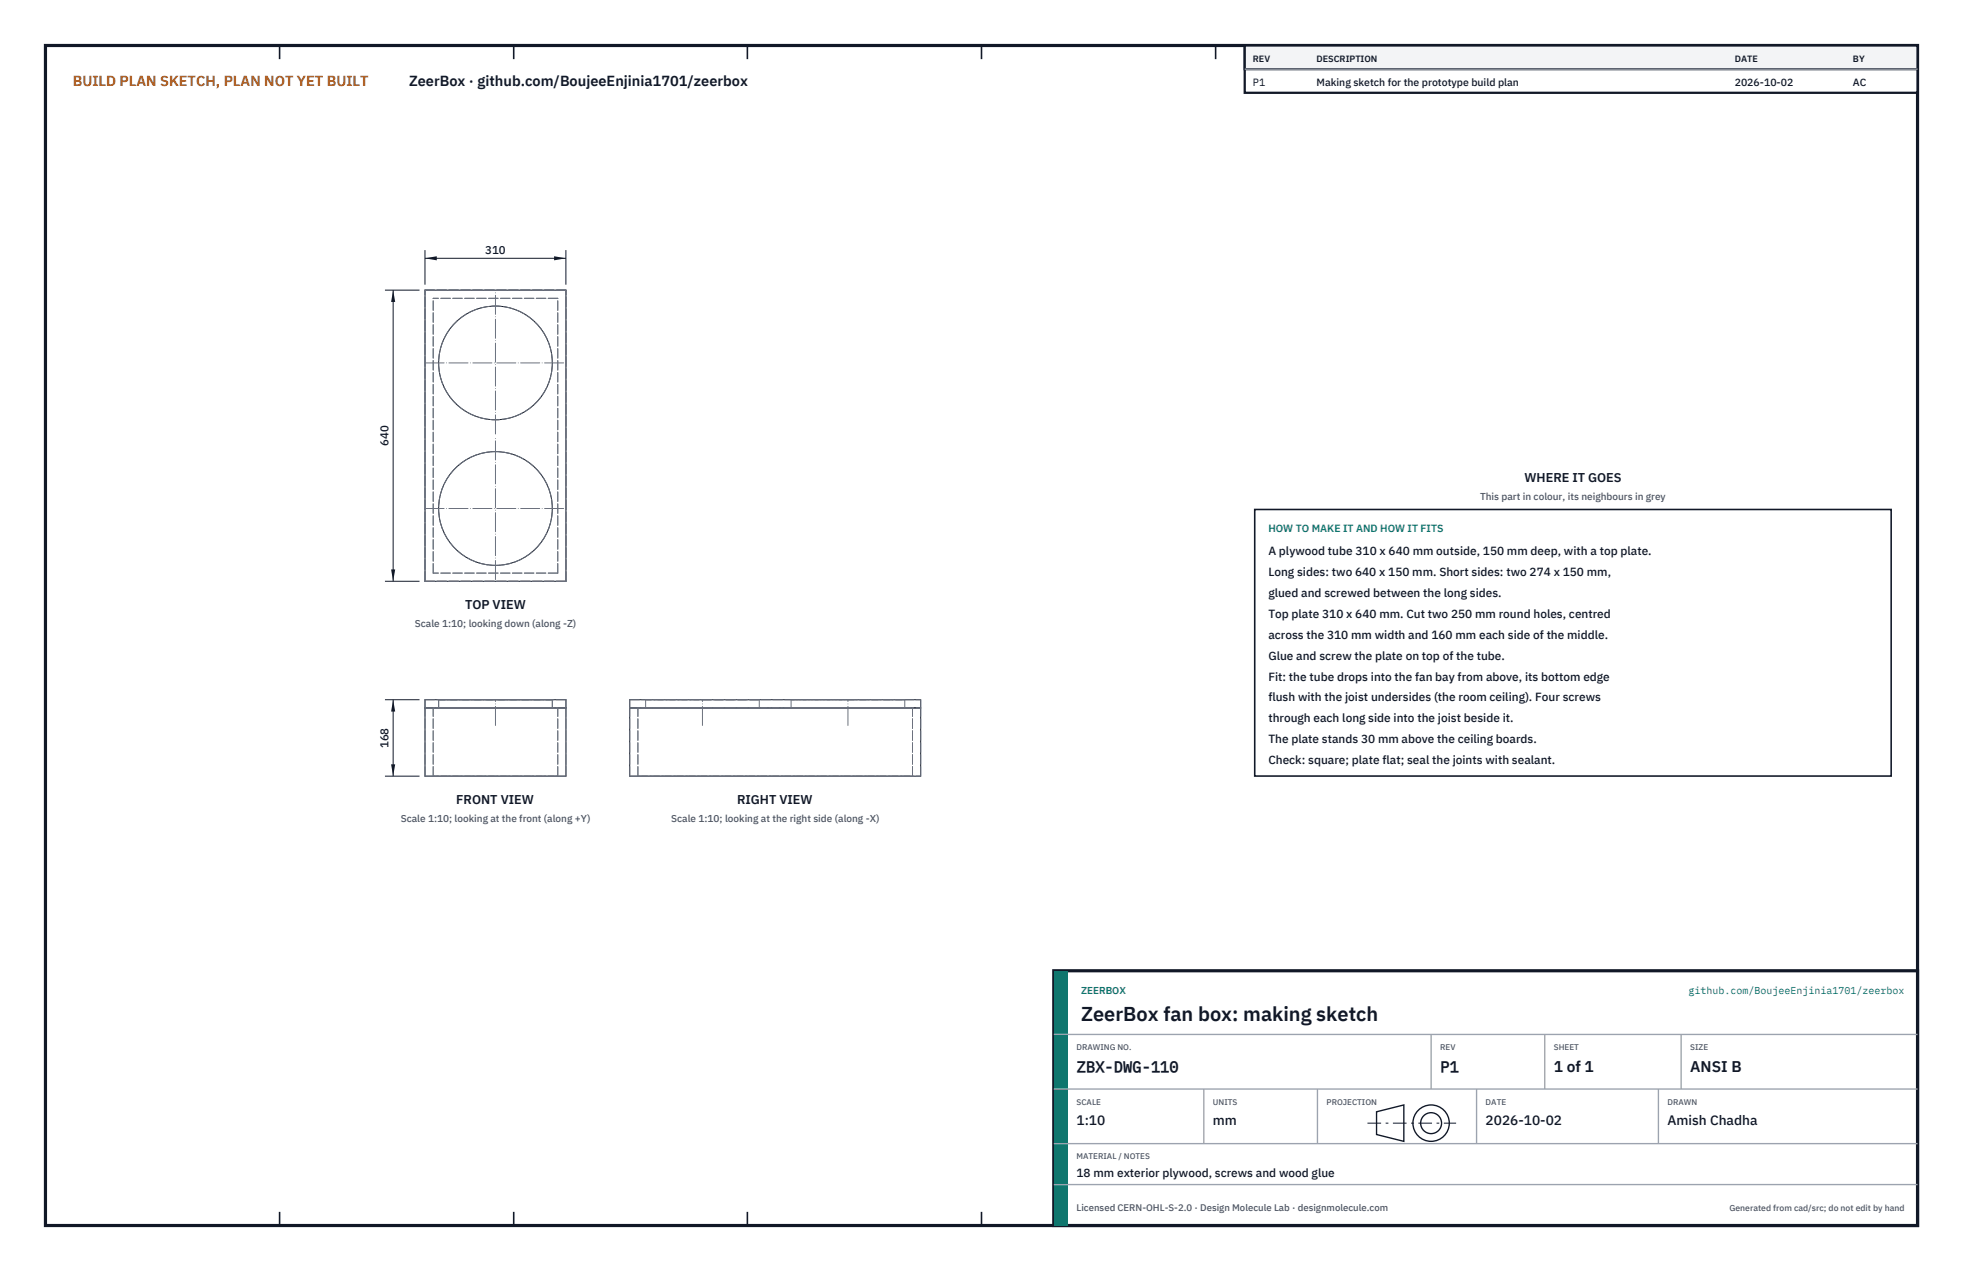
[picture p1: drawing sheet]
<svg xmlns="http://www.w3.org/2000/svg" width="432mm" height="279mm" viewBox="0 0 432 279" stroke-linecap="round" stroke-linejoin="round" font-family="sans-serif">
<defs><g id="words">
<text font-size="4.4" fill="#111827" x="237.8" y="224.4">ZeerBox fan box: making sketch</text>
<g font-size="3.4" fill="#111827">
<text x="236.8" y="235.6">ZBX-DWG-110</text>
<text x="316.8" y="235.6">P1</text>
<text x="341.8" y="235.6">1 of 1</text>
<text x="371.8" y="235.6">ANSI B</text>
</g>
<text font-size="3.2" fill="#b45309" x="16" y="19">BUILD PLAN SKETCH, PLAN NOT YET BUILT</text>
<text font-size="3.2" fill="#111827" x="90" y="19">ZeerBox · github.com/BoujeeEnjinia1701/zeerbox</text>
<g font-size="3" fill="#111827">
<text x="236.8" y="247.2">1:10</text>
<text x="266.8" y="247.2">mm</text>
<text x="326.8" y="247.2">2026-10-02</text>
<text x="366.8" y="247.2">Amish Chadha</text>
</g>
<g font-size="2.8" fill="#111827">
<text x="335.3" y="106">WHERE IT GOES</text>
<text x="102.3" y="133.8">TOP VIEW</text>
<text x="100.4" y="176.6">FRONT VIEW</text>
<text x="162.1" y="176.6">RIGHT VIEW</text>
</g>
<g font-size="2.6" fill="#111827">
<text x="279" y="122">A plywood tube 310 x 640 mm outside, 150 mm deep, with a top plate.</text>
<text x="279" y="126.6">Long sides: two 640 x 150 mm. Short sides: two 274 x 150 mm,</text>
<text x="279" y="131.2">glued and screwed between the long sides.</text>
<text x="279" y="135.8">Top plate 310 x 640 mm. Cut two 250 mm round holes, centred</text>
<text x="279" y="140.4">across the 310 mm width and 160 mm each side of the middle.</text>
<text x="279" y="145">Glue and screw the plate on top of the tube.</text>
<text x="279" y="149.6">Fit: the tube drops into the fan bay from above, its bottom edge</text>
<text x="279" y="154.2">flush with the joist undersides (the room ceiling). Four screws</text>
<text x="279" y="158.8">through each long side into the joist beside it.</text>
<text x="279" y="163.4">The plate stands 30 mm above the ceiling boards.</text>
<text x="279" y="168">Check: square; plate flat; seal the joints with sealant.</text>
<text x="236.8" y="258.8">18 mm exterior plywood, screws and wood glue</text>
</g>
<g font-size="2.5" fill="#111827">
<text x="106.7" y="55.8">310</text>
<text x="85.5" y="98" transform="rotate(-90 85.5 98)">640</text>
<text x="85.5" y="164.5" transform="rotate(-90 85.5 164.5)">168</text>
</g>
<g font-size="2.3" fill="#111827">
<text x="275.6" y="18.8">P1</text>
<text x="289.6" y="18.8">Making sketch for the prototype build plan</text>
<text x="381.6" y="18.8">2026-10-02</text>
<text x="407.6" y="18.8">AC</text>
</g>
<text font-size="2.3" fill="#0f766e" x="279" y="117">HOW TO MAKE IT AND HOW IT FITS</text>
<g font-size="2.2" fill="#4b5563">
<text x="325.6" y="110">This part in colour, its neighbours in grey</text>
<text x="91.2" y="137.8">Scale 1:10; looking down (along -Z)</text>
<text x="88.1" y="180.6">Scale 1:10; looking at the front (along +Y)</text>
<text x="147.6" y="180.6">Scale 1:10; looking at the right side (along -X)</text>
</g>
<g font-size="2.2" fill="#0f766e">
<text x="237.8" y="218.4">ZEERBOX</text>
<text x="371.4" y="218.4">github.com/BoujeeEnjinia1701/zeerbox</text>
</g>
<text font-size="2.1" fill="#4b5563" x="236.8" y="266.2">Licensed CERN-OHL-S-2.0 · Design Molecule Lab · designmolecule.com</text>
<g font-size="2" fill="#111827">
<text x="275.6" y="13.6">REV</text>
<text x="289.6" y="13.6">DESCRIPTION</text>
<text x="381.6" y="13.6">DATE</text>
<text x="407.6" y="13.6">BY</text>
</g>
<text font-size="1.9" fill="#4b5563" x="380.4" y="266.2">Generated from cad/src; do not edit by hand</text>
<g font-size="1.8" fill="#4b5563">
<text x="236.8" y="230.8">DRAWING NO.</text>
<text x="316.8" y="230.8">REV</text>
<text x="341.8" y="230.8">SHEET</text>
<text x="371.8" y="230.8">SIZE</text>
<text x="236.8" y="242.8">SCALE</text>
<text x="266.8" y="242.8">UNITS</text>
<text x="291.8" y="242.8">PROJECTION</text>
<text x="326.8" y="242.8">DATE</text>
<text x="366.8" y="242.8">DRAWN</text>
<text x="236.8" y="254.8">MATERIAL / NOTES</text>
</g>
</g></defs>
<path d="M10 10h411.8v259.4h-411.8z" fill="none" stroke="#111827" stroke-width=".7" stroke-linecap="butt"/>
<g fill="none" stroke="#111827" stroke-width=".35">
<path d="M61.5 10v3M113 10v3M164.4 10v3M215.9 10v3M267.4 10v3M318.9 10v3M370.3 10v3M61.5 266.4v3M113 266.4v3M164.4 266.4v3M215.9 266.4v3M267.4 266.4v3"/>
<path d="M318.9 266.4v3M370.3 266.4v3"/>
</g>
<g fill="none" stroke="#111727" stroke-width=".22">
<path d="M93.5 63.8h31v64h-31zM93.5 153.8h31v16.8h-31zM93.5 155.6h31M138.5 153.8h64v16.8h-64zM138.5 155.6h64"/>
<circle cx="109" cy="79.8" r="12.5"/>
<circle cx="109" cy="111.8" r="12.5"/>
</g>
<g fill="none" stroke="#6a7180" stroke-width=".22" stroke-dasharray="2.1 .5">
<path d="M93.5 63.8h31M122.7 65.6h-27.4M93.5 127.8v-64M93.5 127.8h31M95.3 126v-60.4M122.7 126h-27.4M122.7 126v-60.4M124.5 127.8v-64M93.5 155.6h31M93.5 155.6v-1.8M93.5 153.8h31M96.5 153.8h25"/>
<path d="M96.5 155.6h25M96.5 155.6v-1.8M121.5 153.8h-25M121.5 155.6h-25M121.5 155.6v-1.8M122.7 155.6h-27.4M124.5 155.6v-1.8M138.5 155.6h64M138.5 155.6v-1.8M138.5 153.8h64M140.3 155.6h60.4M142 153.8h12.5"/>
<path d="M142 155.6h12.5M142 155.6v-1.8M154.5 153.8h12.5M154.5 155.6h12.5M167 153.8h-25M167 155.6h-25M167 155.6v-1.8M174 153.8h12.5M174 155.6h12.5M174 155.6v-1.8M186.5 153.8h12.5M186.5 155.6h12.5"/>
<path d="M199 153.8h-25M199 155.6h-25M199 155.6v-1.8M202.5 155.6v-1.8M93.5 170.6v-15M93.5 170.6h31M95.3 170.6v-15M122.7 170.6h-27.4M122.7 170.6v-15M124.5 170.6v-15M138.5 170.6v-15M138.5 170.6h64"/>
<path d="M140.3 170.6h60.4M140.3 170.6v-15M200.7 170.6v-15M202.5 170.6v-15"/>
<circle cx="109" cy="79.8" r="12.5"/>
<circle cx="109" cy="111.8" r="12.5"/>
</g>
<path d="M93.5 79.8h31M109 95.4v-31.2M93.5 111.8h31M109 127.4v-31.2M109 159.5v-5.7M154.5 159.5v-5.7M186.5 159.5v-5.7" fill="none" stroke="#6a7180" stroke-width=".22" stroke-dasharray="4.2 .5 0 .5"/>
<path d="M93.5 55v7.6M93.5 56.8h31M124.5 55v7.6" fill="none" stroke="#111827" stroke-width=".22"/>
<path d="M93.5 56.8l2.6-.5v.9zM121.9 56.3v.9l2.6-.4z" fill="#111827"/>
<path d="M84.7 63.8h7.6M86.5 63.8v64M84.7 127.8h7.6" fill="none" stroke="#111827" stroke-width=".22"/>
<path d="M86.5 63.8l-.5 2.6h.9zM86 125.2h.9l-.4 2.6z" fill="#111827"/>
<path d="M84.7 153.8h7.6M86.5 153.8v16.8M84.7 170.6h7.6" fill="none" stroke="#111827" stroke-width=".22"/>
<path d="M86.5 153.8l-.5 2.6h.9zM86 168h.9l-.4 2.6z" fill="#111827"/>
<path d="M276 112h140v58.6h-140z" fill="#fff" stroke="#111827" stroke-width=".35"/>
<path d="M273.8 10h148v10.4h-148z" fill="#fff" stroke="#111827" stroke-width=".5"/>
<path d="M273.8 10h148v5.2h-148z" fill="#f3f4f6" stroke="#111827" stroke-width=".5"/>
<path d="M273.8 15.2h148" fill="none" stroke="#9ca3af" stroke-width=".3"/>
<path d="M231.8 213.4h190v56h-190z" fill="#fff" stroke="#111827" stroke-width=".7" stroke-linecap="butt"/>
<path d="M231.8 213.4h3v56h-3z" fill="#0f766e"/>
<path d="M231.8 227.4h190M231.8 239.4h190M264.8 239.4v12M289.8 239.4v12M314.8 227.4v12M324.8 239.4v12M339.8 227.4v12M364.8 239.4v12M369.8 227.4v12M231.8 251.4h190M231.8 260.4h190" fill="none" stroke="#9ca3af" stroke-width=".3"/>
<g fill="none" stroke="#111827" stroke-width=".3">
<path d="M302.8 244.4l6-1.5v8l-6-1.5z"/>
<circle cx="314.8" cy="246.9" r="4"/>
<circle cx="314.8" cy="246.9" r="2.3"/>
</g>
<path d="M300.8 246.9h19.5" fill="none" stroke="#111827" stroke-width=".22" stroke-dasharray="3 1 .6 1" stroke-linecap="butt"/>
<use href="#words"/>
</svg>
